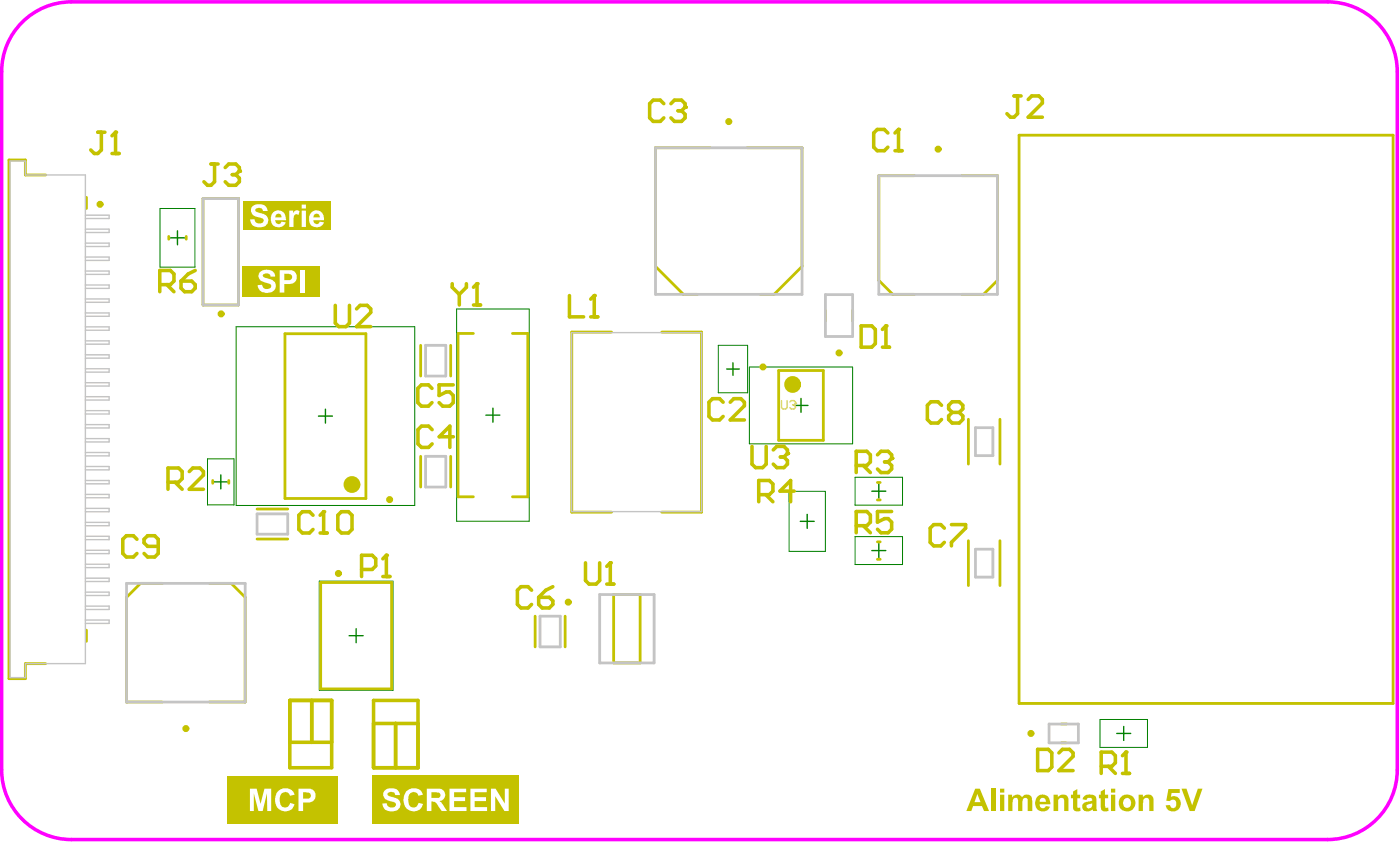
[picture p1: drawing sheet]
<svg xmlns="http://www.w3.org/2000/svg" width="334mm" height="201mm" viewBox="0 0 334 201" stroke-linecap="round" stroke-linejoin="round" font-family="sans-serif">
<path d="M4.7 5.9a16.6 16.6 0 0 1 12.3-5.5h299.8a16.6 16.6 0 0 1 16.6 16.7v166.4a16.6 16.6 0 0 1-16.6 16.6h-299.8a16.6 16.6 0 0 1-16.6-16.6v-166.4a16.6 16.6 0 0 1 4.3-11.2z" fill="none" stroke="#f0f" stroke-width=".85"/>
<g fill="none" stroke="#008000" stroke-width=".33">
<path d="M243.2 32.2v135.5h89.2M40.7 56.7h3.3M42.4 55v3.4M76 99.2h3.3M77.7 97.5v3.4M116 99h3.3M117.6 97.3v3.3M173.4 88h3M174.9 86.5v3M189.5 96.7h3.3M191.1 95v3.3M51 114.9h3.3"/>
<path d="M52.7 113.2v3.3M208 117.1h3.4M209.7 115.4v3.4M191 124.3h3.3M192.6 122.6v3.4M208 131.3h3.4M209.7 129.6v3.3M83.3 151.6h3.3M85 149.9v3.3M266.5 174.9h3.3M268.2 173.2v3.3"/>
</g>
<path d="M38.2 49.7h8.3v14h-8.3zM56.3 77.9h42.7v42.6h-42.7zM109 73.7h17.3v50.6h-17.3zM171.4 82.3h7v11.3h-7zM178.8 87.5h24.7v18.3h-24.7zM49.5 109.4h6.3v11h-6.3zM188.3 117.1h8.7v14.3h-8.7zM204 113.8h11.4v6.6h-11.4zM76.2 138.5h17.6v26.1h-17.6zM204 127.9h11.4v6.7h-11.4zM262.5 171.5h11.3v6.7h-11.3z" fill="none" stroke="#008000" stroke-width=".24"/>
<path d="M69.2 167h9.9v16h-9.9zM69.2 177h9.9M74.4 167v10M89.1 167h10.6v16h-10.6zM89.1 172.5h10.6M94.4 172.5v10.5" fill="none" stroke="#c4c200" stroke-width=".85"/>
<g fill="none" stroke="#c4c200" stroke-width=".67">
<path d="M169.5 35.2h-13.1v28.3l6.7 6.7h3.3M178.3 35.2h13.1v28.3l-6.7 6.7h-3.3M243.2 32.2h89.2v135.5h-89.2zM10.9 41.7h-4.8v-3.6h-4v123.7h4v-3.6h4.8M20.6 47v2.7M40.3 56.4v.6M44.4 56.4v.6M48.4 47.3h8.5v25.4h-8.5zM218.2 41.9h-8.5v24.9l3.3 3.4h5.2M229.5 41.9h8.5v24.9l-3.3 3.4h-5.2M68 79.6h19.3v39.2h-19.3zM113 79.5h-3.7v38.9h3.7"/>
<path d="M122.3 79.5h3.6v38.9h-3.6M145.9 79.2h-9.5v42.9h9.5M157.9 79.2h9.5v42.9h-9.5M197 74v2.5M203.5 74v2.5M100.4 82.3v7.3M107.5 82.3v7.3M185.8 88.3h10.7v16.7h-10.7zM231.1 100v10.6M238.6 100v10.6M50.8 114.5v.7M54.6 114.5v.7"/>
<path d="M100.4 108.8v7.3M107.5 108.8v7.3M209.4 119.2h.6M209.4 115h.6M38.7 139.1h-5.2l-3.3 3.3v25h8.5M50 139.1h5.2l3.3 3.3v25h-8.5M61.3 128.5h7.4M61.3 121.3h7.4M76.5 138.9h16.9v25.3h-16.9zM209.4 133.3h.6M209.4 129.2h.6M231.1 128.9v10.7"/>
<path d="M238.6 128.9v10.7M20.6 150.2v2.7M127.7 146.9v7.3M134.9 146.9v7.3M146.4 141.7h6.4v16.3h-6.4zM253.3 177.1h1.1M253.3 172.6h1.1"/>
</g>
<path d="M57.9 63.4h18.5v7.3h-18.5z" fill-rule="evenodd" fill="#c4c200"/>
<g fill="#fff">
<path d="M61.9 64.9a2.53 2.53 0 0 1 3.6 .3l.1 .7h-1.1a.98 .98 0 0 0-.8-.7 .98 .98 0 0 0-1 .6l.1 .1a1.16 1.16 0 0 0 1.2 .5 1.7 1.7 0 0 1 1.6 .9 1.7 1.7 0 0 1 0 1.8 2.44 2.44 0 0 1-4.1-.8v-.3l1-.1a1.18 1.18 0 0 0 1 1 1.18 1.18 0 0 0 1.2-.6v-.3l-.3-.4-1.1-.2a1.69 1.69 0 0 1-1.4-2.5z"/>
<path d="M71.6 64.4h1.1v5.3h-1.1z"/>
<path d="M67.8 65.3v1.5h.7a.83 .83 0 0 0 1.2-.7 .83 .83 0 0 0-1.1-.8zM66.7 64.4h2a1.7 1.7 0 0 1 2.1 1.6 1.7 1.7 0 0 1-2 1.7h-1v2h-1.1z"/>
</g>
<g fill="#c4c200">
<path d="M236.5 188h1v5.3h-1z"/>
<path d="M240.6 189.5h.9v.6a1.48 1.48 0 0 1 2.4 0 1.32 1.32 0 0 1 1.3-.6 1.32 1.32 0 0 1 1 .9l.1 2.9h-1.1v-2.2a.67 .67 0 0 0-.5-.9 .67 .67 0 0 0-.7 .9v2.2h-1.1v-2.1a.73 .73 0 0 0-.1-.7 .73 .73 0 0 0-.7-.3l-.4 .5-.1 2.6h-1z"/>
<path d="M251.4 189.5h1v.6a1.49 1.49 0 0 1 2.5 0l.1 3.2h-1.1v-1.9a.81 .81 0 0 0-.7-1.2 .81 .81 0 0 0-.7 1.2v1.9h-1.1z"/>
<path d="M256.1 188.7l1-.6v1.4h.7v.8h-.7v1.9a.38 .38 0 0 0 .2 .4 .38 .38 0 0 0 .5-.1v.8a1.12 1.12 0 0 1-1.3 0 1.12 1.12 0 0 1-.4-1.3v-1.7h-.5v-.8h.5z"/>
<path d="M262.7 188.7l1-.6v1.4h.7v.8h-.7v1.9a.45 .45 0 0 0 .2 .4 .45 .45 0 0 0 .5-.1l.1 .8a1.25 1.25 0 0 1-1.8-.8v-2.2h-.5v-.8h.5z"/>
<path d="M271.7 189.5h1v.6a1.38 1.38 0 0 1 1.7-.6 1.38 1.38 0 0 1 .9 1.5v2.3h-1.1v-1.9a.8 .8 0 0 0-.6-1.2 .8 .8 0 0 0-.8 1.1l-.1 2h-1z"/>
<path d="M278.8 188.1h2.7v.9h-1.9l-.2 1a1.77 1.77 0 0 1 2.3 1 1.77 1.77 0 0 1-1 2.3 1.71 1.71 0 0 1-2.6-1.3l1.1-.1a.76 .76 0 0 0 .8 .8 .76 .76 0 0 0 .7-.9 .88 .88 0 0 0-.4-1.1 .88 .88 0 0 0-1.1 .3l-.9-.1z"/>
<path d="M281.9 188h1.2l1.4 4 1.3-4h1.1l-1.8 5.3h-1.2z"/>
<path d="M233.2 189.3l-.7 1.9h1.5zM232.7 188h1.1l2.2 5.3h-1.2l-.5-1.1h-2.1l-.4 1.1h-1.2z"/>
<path d="M238.6 188h1.1v1h-1.1zM238.6 189.5h1.1v3.8h-1.1z"/>
<path d="M248.2 190.6l-.1 .5h1.5a.81 .81 0 0 0-.5-.8 .81 .81 0 0 0-.9 .3zM247.4 190.1a1.86 1.86 0 0 1 2.2-.5 1.86 1.86 0 0 1 1 1.9v.2h-2.6a.79 .79 0 0 0 .6 .9 .79 .79 0 0 0 .9-.4l1.1 .1a1.88 1.88 0 0 1-2.5 1 1.88 1.88 0 0 1-1-2.4z"/>
<path d="M259.3 192a.68 .68 0 0 0 .7 .8 .68 .68 0 0 0 .6-.8v-.5zM258.5 190.1a2.05 2.05 0 0 1 3.1 0v2.8l.2 .4h-1l-.1-.4-.1 .1a1.51 1.51 0 0 1-2.3-.3 1.21 1.21 0 0 1 1.3-1.6h.4a.46 .46 0 0 0 .6-.5 .76 .76 0 0 0-.7-.4 .76 .76 0 0 0-.6 .5l-1-.1z"/>
<path d="M265.1 188h1v1h-1zM265.1 189.5h1v3.8h-1z"/>
<path d="M268.2 190.6a1.23 1.23 0 0 0-.1 1.3 1.23 1.23 0 0 0 1.1 .7 1.23 1.23 0 0 0 .7-1.3 1.23 1.23 0 0 0-1.1-1.1zM267.2 190.3a2.02 2.02 0 0 1 3.1-.4 2.02 2.02 0 0 1 0 3 2.02 2.02 0 0 1-3.1-.4 2.39 2.39 0 0 1 0-2.2z"/>
</g>
<path d="M88.9 184.8h34.9v11.6h-34.9z" fill-rule="evenodd" fill="#c4c200"/>
<g fill="#fff">
<path d="M91.6 188.6a2.68 2.68 0 0 1 3.4-.2l.4 1.1h-1.1a.98 .98 0 0 0-.8-.7 .98 .98 0 0 0-1 .6 1.53 1.53 0 0 0 1.3 .7 1.67 1.67 0 0 1 1.6 .9 1.67 1.67 0 0 1-.3 1.8 2.55 2.55 0 0 1-3.5-.1l-.4-1.1 1.1-.1a1.18 1.18 0 0 0 .9 1 1.18 1.18 0 0 0 1.3-.6 1.05 1.05 0 0 0-1.3-.8l-.2-.1a1.89 1.89 0 0 1-1.4-.9l-.2-.4z"/>
<path d="M96.9 188.6a2.54 2.54 0 0 1 3.8 .3l.2 .6-1.1 .2a1.24 1.24 0 0 0-1.5-.8 1.24 1.24 0 0 0-.8 1.6l-.1 .1a1.71 1.71 0 0 0 1.1 1.9 1.25 1.25 0 0 0 1.4-1.1l1 .3a2.32 2.32 0 0 1-2.5 1.7 2.32 2.32 0 0 1-2-2.3 3.6 3.6 0 0 1 .5-2.5z"/>
<path d="M107.3 188h3.9v.9h-2.8v1.2h2.6v.9h-2.6v1.4h2.9v.9h-4z"/>
<path d="M112.3 188h3.8v.9h-2.8v1.2h2.7v.9h-2.7v1.4h2.9v.9h-3.9z"/>
<path d="M117.2 188h1.1l2.2 3.6v-3.6h.9v5.3h-1l-2.2-3.5v3.5h-1z"/>
<path d="M102.9 188.9v1.3h1.1a.71 .71 0 0 0 1-.3 .71 .71 0 0 0-.4-.9zM101.8 188h2.5a1.51 1.51 0 0 1 1.9 1.2 1.51 1.51 0 0 1-1.4 1.8l.6 .4 1.3 1.9h-1.3l-.8-1.1a1.95 1.95 0 0 0-1.3-1.1h-.4v2.2h-1.1z"/>
</g>
<path d="M54.3 184.9h26.4v11.4h-26.4z" fill-rule="evenodd" fill="#c4c200"/>
<g fill="#fff">
<path d="M59.6 188h1.6l1 3.7 .9-3.7h1.6v5.3h-.9l-.1-4.2-1 4.2h-1l-1.1-4.2v4.2h-1z"/>
<path d="M66.3 188.6a2.42 2.42 0 0 1 4 .9l-1.1 .2a1.21 1.21 0 0 0-1.3-.8 1.21 1.21 0 0 0-1.1 1.2 2.79 2.79 0 0 0 .5 2.2 1.23 1.23 0 0 0 1.9-.9l1.1 .3a2.4 2.4 0 0 1-2.8 1.7 2.4 2.4 0 0 1-1.9-2.8l.3-1.3z"/>
<path d="M72.3 188.9v1.5h.7a.79 .79 0 0 0 1.2-.6 .79 .79 0 0 0-1-.8zM71.2 188h2a1.7 1.7 0 0 1 2.1 1.6 1.7 1.7 0 0 1-2 1.7h-1v2h-1.1z"/>
</g>
<path d="M58.1 48h20.9v6.8h-20.9z" fill-rule="evenodd" fill="#c4c200"/>
<g fill="#fff">
<path d="M60.1 49.4a2.73 2.73 0 0 1 3.3-.2l.5 1.1h-1.1a.98 .98 0 0 0-.9-.8 .98 .98 0 0 0-1 .6l.2 .4 1.2 .3a1.68 1.68 0 0 1 1.5 .9 1.68 1.68 0 0 1-.2 1.8 2.55 2.55 0 0 1-3.5-.1l-.5-1.1 1.1-.1a1.15 1.15 0 0 0 1 1.1 1.15 1.15 0 0 0 1.2-.7 1.49 1.49 0 0 0-1.4-.9 1.61 1.61 0 0 1-1.4-2.3z"/>
<path d="M69 50.2h1v.6a.96 .96 0 0 1 1.5-.4l-.3 .8a.8 .8 0 0 0-.9 .1 .8 .8 0 0 0-.3 .9v1.9h-1z"/>
<path d="M65.9 51.1l-.3 .7h1.6a.76 .76 0 0 0-.4-.8 .76 .76 0 0 0-.9 .1zM65.1 50.6h.1a1.74 1.74 0 0 1 2-.3 1.74 1.74 0 0 1 1 1.8l.1 .4h-2.7a.78 .78 0 0 0 .6 .8 .78 .78 0 0 0 .9-.3l.1-.2 1 .2a1.86 1.86 0 0 1-2.4 1.1 1.86 1.86 0 0 1-1.1-2.4z"/>
<path d="M72 48.8h1v.9h-1zM72 50.2h1v3.9h-1z"/>
<path d="M74.9 51.3l-.1 .5h1.5a.77 .77 0 0 0-.5-.9 .77 .77 0 0 0-.9 .4zM74.3 50.6h.1a1.76 1.76 0 0 1 2-.3 1.76 1.76 0 0 1 .9 1.9v.3h-2.5a.78 .78 0 0 0 .6 .9 .78 .78 0 0 0 .9-.6l1 .2a1.9 1.9 0 0 1-2.6 1 1.9 1.9 0 0 1-.8-2.7z"/>
</g>
<path d="M242 22.9h1.7M242.8 22.9v4.2l-.8 .8h-.9l-.8-.8M245.4 23.7l.8-.8h1.7l.8 .8v.9l-3.3 3.3h3.3M107.9 67.6v.9l1.7 1.7M109.6 70.2v2.5M111.3 67.6v.9l-1.7 1.7M113 72.7h1.7M113.8 67.6v5.1" fill="none" stroke="#c4c200" stroke-width=".85"/>
<circle cx="113.8" cy="67.6" r=".42" fill="#c4c200"/>
<path d="M113.8 67.6l-.8 .9M179.4 106.4v4.2l.9 .9h1.7l.8-.9v-4.2M184.5 107.3l.9-.9h1.7l.8 .9v.8" fill="none" stroke="#c4c200" stroke-width=".85"/>
<circle cx="187.9" cy="108.1" r=".42" fill="#c4c200"/>
<path d="M80 72.8v4.2l.9 .9h1.6l.9-.9v-4.2M85.1 73.6l.8-.8h1.7l.9 .8v.9l-3.4 3.4h3.4M186.2 109h.9M187.1 109l.8 .8v.8l-.8 .9h-1.7l-.9-.9M187.9 108.1l-.8 .9M139.7 134.2v4.2l.9 .8h1.7l.8-.8v-4.2M144.8 139.2h1.7M145.6 134.2v5" fill="none" stroke="#c4c200" stroke-width=".85"/>
<circle cx="145.6" cy="134.2" r=".42" fill="#c4c200"/>
<g fill="none" stroke="#c4c200" stroke-width=".85">
<path d="M38.1 67.9h2.6l.8-.9v-1.7l-.8-.8h-2.6v5M39.8 67.9l1.7 1.6M43.2 67h2.5l.9 .9v.8l-.9 .8h-1.7l-.8-.8zM46.6 64.5l-1.7 .8-1.7 1.7M181.1 117.9h2.5l.8-.8v-1.7l-.8-.9h-2.5v5.1M182.7 117.9l1.7 1.7M189.5 117.1h-3.4l2.6-2.6v5.1M204.3 111h2.6l.8-.9v-1.7l-.8-.8h-2.6v5.1M206 111l1.7 1.7M209.4 108.4l.8-.8h1.7l.9 .8v.9M145.6 134.2l-.8 .8M204.3 125.3h2.6l.8-.8v-1.7l-.8-.9h-2.6v5.1"/>
<path d="M206 125.3l1.7 1.7M212.8 121.9h-3.4v2.6l1.7-.9h.8l.9 .9v1.7l-.9 .8h-1.7l-.8-.8"/>
</g>
<circle cx="212.8" cy="109.3" r=".42" fill="#c4c200"/>
<path d="M40.1 115h2.5l.9-.9v-1.7l-.9-.8h-2.5v5M41.8 115l1.7 1.6M45.2 112.4l.8-.8h1.7l.8 .8v.9l-3.3 3.3h3.3M211.1 110.1h.8M211.9 110.1l.9 .9v.8l-.9 .9h-1.7l-.8-.9M212.8 109.3l-.9 .8M268.7 179.3v5.1M262.8 182.7h2.5l.9-.9v-1.6l-.9-.9h-2.5v5.1M264.5 182.7l1.7 1.7M267.9 184.4h1.6" fill="none" stroke="#c4c200" stroke-width=".85"/>
<circle cx="268.7" cy="179.3" r=".42" fill="#c4c200"/>
<path d="M86.3 135.8h2.5l.9-.9v-1.7l-.9-.8h-2.5v5M91.4 137.4h1.6M92.2 132.4v5M268.7 179.3l-.8 .9" fill="none" stroke="#c4c200" stroke-width=".85"/>
<circle cx="92.2" cy="132.4" r=".42" fill="#c4c200"/>
<path d="M135.9 70.5v5h3.4M141 75.5h1.7M141.8 70.5v5M92.2 132.4l-.8 .8" fill="none" stroke="#c4c200" stroke-width=".85"/>
<circle cx="141.8" cy="70.5" r=".42" fill="#c4c200"/>
<path d="M50.4 39.1h1.6M51.2 39.1v4.2l-.8 .9h-.9l-.8-.9M53.7 39.9l.9-.8h1.7l.8 .8v.9M141.8 70.5l-.8 .8" fill="none" stroke="#c4c200" stroke-width=".85"/>
<circle cx="57.1" cy="40.8" r=".42" fill="#c4c200"/>
<path d="M23.3 31.5h1.7M24.2 31.5v4.3l-.9 .8h-.8l-.8-.8M26.7 36.6h1.7M27.6 31.5v5.1M55.4 41.6h.9M56.3 41.6l.8 .9v.8l-.8 .9h-1.7l-.9-.9M57.1 40.8l-.8 .8" fill="none" stroke="#c4c200" stroke-width=".85"/>
<circle cx="27.6" cy="31.5" r=".42" fill="#c4c200"/>
<path d="M27.6 31.5l-.9 .9M205.5 77.7h2.5l.9 .8v3.4l-.9 .9h-2.5zM211.4 77.7v5.1M210.6 82.8h1.7M247.6 178.6h2.5l.9 .9v3.4l-.9 .8h-2.5zM252.7 179.5l.8-.9h1.7l.9 .9v.8l-3.4 3.4h3.4" fill="none" stroke="#c4c200" stroke-width=".85"/>
<circle cx="211.4" cy="77.7" r=".42" fill="#c4c200"/>
<path d="M211.4 77.7l-.8 .8M74.7 122.8l-.8-.8h-1.7l-.9 .8v3.4l.9 .9h1.7l.8-.9M76.4 127.1h1.7M77.2 122v5.1" fill="none" stroke="#c4c200" stroke-width=".85"/>
<circle cx="77.2" cy="122" r=".42" fill="#c4c200"/>
<g fill="none" stroke="#c4c200" stroke-width=".85">
<path d="M158.4 24.7l-.8-.8h-1.7l-.9 .8v3.4l.9 .8h1.7l.8-.8M160.1 24.7l.8-.8h1.7l.9 .8v.9M103.1 92.6l-.9-.8h-1.7l-.8 .8v3.4l.8 .8h1.7l.9-.8M108.2 91.8h-3.4v2.5l1.7-.9h.8l.9 .9v1.7l-.9 .8h-1.7l-.8-.8M224.7 96.6l-.9-.8h-1.7l-.8 .8v3.4l.8 .9h1.7l.9-.9M227.2 98.3l-.8-.8v-.9l.8-.8h1.7l.9 .8v.9l-.9 .8M227.2 98.3l-.8 .9v.8l.8 .9h1.7l.9-.9v-.8l-.9-.9M227.2 98.3h1.7M103.1 102.4l-.8-.8h-1.7l-.9 .8v3.4l.9 .9h1.7l.8-.9M108.2 104.1h-3.4l2.6-2.5v5.1M32.7 128.6l-.9-.9h-1.7l-.8 .9v3.3l.8 .9h1.7l.9-.9M37.8 130.3h-2.6l-.8-.9v-.8l.8-.9h1.7l.9 .9v3.3l-.9 .9h-1.7l-.8-.9"/>
<path d="M77.2 122l-.8 .8M80.6 122.8l.9-.8h1.7l.8 .8v3.4l-.8 .9h-1.7l-.9-.9zM131.9 139.9l-1.7 .8-1.7 1.7M225.3 125.9l-.8-.8h-1.7l-.8 .8v3.4l.8 .8h1.7l.8-.8M227 125.1h3.4v.8l-3.4 3.4v.8M126.9 140.7l-.9-.8h-1.7l-.8 .8v3.4l.8 .8h1.7l.9-.8M128.5 142.4h2.6l.8 .8v.9l-.8 .8h-1.7l-.9-.8z"/>
</g>
<circle cx="163.5" cy="25.6" r=".42" fill="#c4c200"/>
<path d="M161.8 26.4h.8M162.6 26.4l.9 .9v.8l-.9 .8h-1.7l-.8-.8M163.5 25.6l-.9 .8M211.9 31.7l-.9-.8h-1.7l-.8 .8v3.4l.8 .8h1.7l.9-.8M213.6 35.9h1.7M214.4 30.9v5M172.6 95.9l-.9-.9h-1.7l-.8 .9v3.4l.8 .8h1.7l.9-.8M174.3 95.9l.8-.9h1.7l.8 .9v.8l-3.3 3.4h3.3" fill="none" stroke="#c4c200" stroke-width=".85"/>
<circle cx="214.4" cy="30.9" r=".42" fill="#c4c200"/>
<path d="M214.4 30.9l-.8 .8" fill="none" stroke="#c4c200" stroke-width=".85"/>
<g fill="none" stroke="#c4c200" stroke-width="2">
<circle cx="189.1" cy="91.7" r="1"/>
<circle cx="84" cy="115.5" r="1"/>
</g>
<g fill="none" stroke="#c4c200" stroke-width=".83">
<circle cx="173.9" cy="29" r=".42"/>
<circle cx="223.9" cy="35.6" r=".42"/>
<circle cx="23.9" cy="48.7" r=".42"/>
<circle cx="52.8" cy="74.8" r=".42"/>
<circle cx="182.1" cy="87.5" r=".42"/>
<circle cx="200.2" cy="84.1" r=".42"/>
<circle cx="93" cy="119.1" r=".42"/>
<circle cx="80.8" cy="136.7" r=".42"/>
<circle cx="135.6" cy="143.5" r=".42"/>
<circle cx="44.4" cy="173.7" r=".42"/>
<circle cx="246" cy="174.9" r=".42"/>
</g>
<path d="M186.5 95.5v1.7l.3 .3h.7l.3-.3v-1.7M188.5 95.8l.3-.3h.7l.3 .3v.4" fill="none" stroke="#f6b26b" stroke-width=".33"/>
<circle cx="189.8" cy="96.2" r=".17" fill="#f6b26b"/>
<path d="M189.2 96.5h.3M189.5 96.5l.3 .3v.4l-.3 .3h-.7l-.3-.3M189.8 96.2l-.3 .3" fill="none" stroke="#f6b26b" stroke-width=".33"/>
<g fill="none" stroke="#c4c4c4" stroke-width=".67">
<path d="M156.4 35.2h35v35h-35zM48.4 47.3h8.5v25.4h-8.5zM209.7 41.9h28.3v28.3h-28.3zM197 70.2h6.5v10h-6.5zM101.6 82.3h4.8v7.3h-4.8zM101.6 108.8h4.8v7.3h-4.8zM232.8 102h4.1v6.6h-4.1zM30.2 139.1h28.3v28.3h-28.3zM61.3 122.5h7.4v4.8h-7.4zM232.8 130.9h4.1v6.7h-4.1zM128.9 146.9h4.8v7.3h-4.8zM143.1 141.7h13v16.3h-13z"/>
<path d="M250.3 172.6h7v4.5h-7z"/>
</g>
<g fill="none" stroke="#c4c4c4" stroke-width=".33">
<path d="M2.4 38.4h3.7v3.3h14.3v116.5h-14.3v3.3h-3.7zM20.4 51.3h5.6v.8h-5.6M20.4 54.6h5.6v.8h-5.6M20.4 58h5.6v.8h-5.6M20.4 61.3h5.6v.8h-5.6M20.4 64.6h5.6v.8h-5.6M20.4 67.9h5.6v.8h-5.6M20.4 71.3h5.6v.8h-5.6M20.4 74.6h5.6v.8h-5.6M20.4 77.9h5.6v.8h-5.6M136.4 79.3h31v42.7h-31zM20.4 81.3h5.6v.8h-5.6"/>
<path d="M20.4 84.6h5.6v.8h-5.6M20.4 87.9h5.6v.8h-5.6M20.4 91.2h5.6v.8h-5.6M20.4 94.6h5.6v.8h-5.6M20.4 97.9h5.6v.8h-5.6M20.4 101.2h5.6v.8h-5.6M20.4 104.6h5.6v.8h-5.6M20.4 107.9h5.6v.8h-5.6M20.4 111.2h5.6v.8h-5.6M20.4 114.5h5.6v.8h-5.6M20.4 117.9h5.6v.8h-5.6M20.4 121.2h5.6v.8h-5.6"/>
<path d="M20.4 124.5h5.6v.8h-5.6M20.4 127.9h5.6v.8h-5.6M20.4 131.2h5.6v.8h-5.6M20.4 134.5h5.6v.8h-5.6M20.4 137.8h5.6v.8h-5.6M20.4 147.8h5.6v.8h-5.6M20.4 141.2h5.6v.8h-5.6M20.4 144.5h5.6v.8h-5.6"/>
</g>
</svg>
